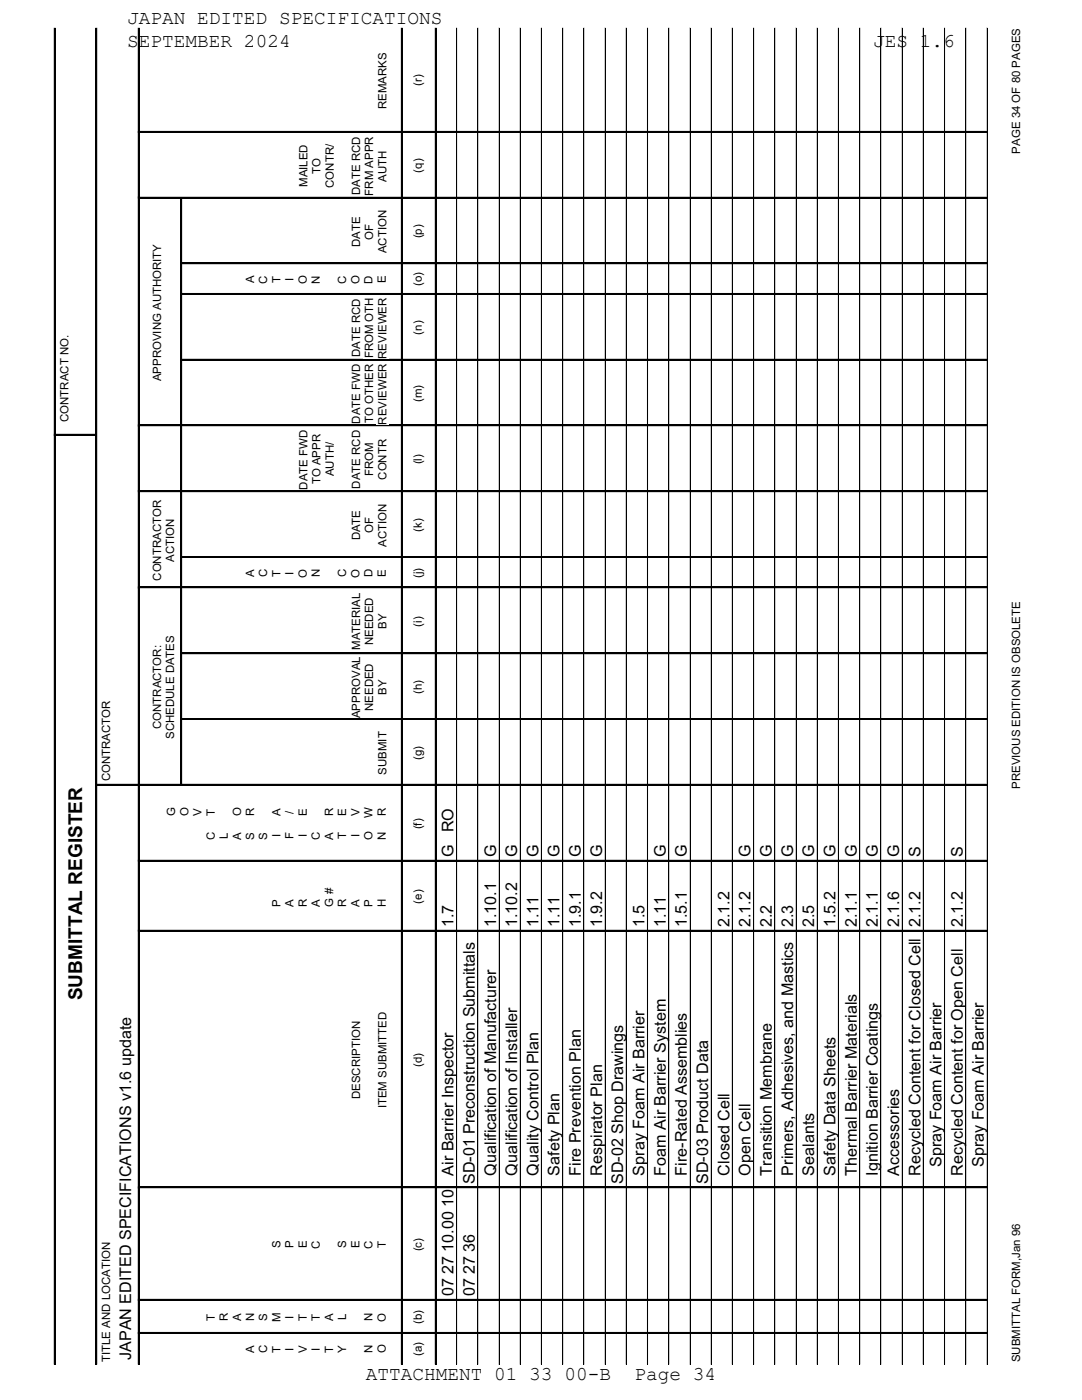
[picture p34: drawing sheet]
<svg xmlns="http://www.w3.org/2000/svg" width="216mm" height="279mm" viewBox="0 0 216 279" stroke-linecap="round" stroke-linejoin="round" font-family="sans-serif">
<defs><g id="words">
<g font-size="3.9">
<text x="25.4" y="4.8">JAPAN EDITED SPECIFICATIONS</text>
<text x="25.4" y="9.4">SEPTEMBER 2024</text>
<text x="174.2" y="9.4">JES</text>
<text x="183.5" y="9.4">1.6</text>
<text x="73" y="275.3">ATTACHMENT 01 33 00-B</text>
<text x="126.6" y="275.3">Page 34</text>
</g>
<text font-size="3.8" x="16.4" y="199.6" transform="rotate(-90 16.4 199.6)">SUBMITTAL REGISTER</text>
<g font-size="3.2">
<text x="90.5" y="166.1" transform="rotate(-90 90.5 166.1)">RO</text>
<text x="90.5" y="171.1" transform="rotate(-90 90.5 171.1)">G</text>
<text x="99" y="171.1" transform="rotate(-90 99 171.1)">G</text>
<text x="103.2" y="171.1" transform="rotate(-90 103.2 171.1)">G</text>
<text x="107.4" y="171.1" transform="rotate(-90 107.4 171.1)">G</text>
<text x="111.7" y="171.1" transform="rotate(-90 111.7 171.1)">G</text>
<text x="115.9" y="171.1" transform="rotate(-90 115.9 171.1)">G</text>
<text x="120.1" y="171.1" transform="rotate(-90 120.1 171.1)">G</text>
<text x="132.8" y="171.1" transform="rotate(-90 132.8 171.1)">G</text>
<text x="137.1" y="171.1" transform="rotate(-90 137.1 171.1)">G</text>
<text x="149.8" y="171.1" transform="rotate(-90 149.8 171.1)">G</text>
<text x="154" y="171.1" transform="rotate(-90 154 171.1)">G</text>
<text x="158.2" y="171.1" transform="rotate(-90 158.2 171.1)">G</text>
<text x="162.5" y="171.1" transform="rotate(-90 162.5 171.1)">G</text>
<text x="166.7" y="171.1" transform="rotate(-90 166.7 171.1)">G</text>
<text x="170.9" y="171.1" transform="rotate(-90 170.9 171.1)">G</text>
<text x="175.2" y="171.1" transform="rotate(-90 175.2 171.1)">G</text>
<text x="179.4" y="171.1" transform="rotate(-90 179.4 171.1)">G</text>
<text x="183.6" y="171.1" transform="rotate(-90 183.6 171.1)">S</text>
<text x="192.1" y="171.1" transform="rotate(-90 192.1 171.1)">S</text>
<text x="90.5" y="185.1" transform="rotate(-90 90.5 185.1)">1.7</text>
<text x="99" y="185.1" transform="rotate(-90 99 185.1)">1.10.1</text>
<text x="103.2" y="185.1" transform="rotate(-90 103.2 185.1)">1.10.2</text>
<text x="107.4" y="185.1" transform="rotate(-90 107.4 185.1)">1.11</text>
<text x="111.7" y="185.1" transform="rotate(-90 111.7 185.1)">1.11</text>
<text x="115.9" y="185.1" transform="rotate(-90 115.9 185.1)">1.9.1</text>
<text x="120.1" y="185.1" transform="rotate(-90 120.1 185.1)">1.9.2</text>
<text x="128.6" y="185.1" transform="rotate(-90 128.6 185.1)">1.5</text>
<text x="132.8" y="185.1" transform="rotate(-90 132.8 185.1)">1.11</text>
<text x="137.1" y="185.1" transform="rotate(-90 137.1 185.1)">1.5.1</text>
<text x="145.5" y="185.1" transform="rotate(-90 145.5 185.1)">2.1.2</text>
<text x="149.8" y="185.1" transform="rotate(-90 149.8 185.1)">2.1.2</text>
<text x="154" y="185.1" transform="rotate(-90 154 185.1)">2.2</text>
<text x="158.2" y="185.1" transform="rotate(-90 158.2 185.1)">2.3</text>
<text x="162.5" y="185.1" transform="rotate(-90 162.5 185.1)">2.5</text>
<text x="166.7" y="185.1" transform="rotate(-90 166.7 185.1)">1.5.2</text>
<text x="170.9" y="185.1" transform="rotate(-90 170.9 185.1)">2.1.1</text>
<text x="175.2" y="185.1" transform="rotate(-90 175.2 185.1)">2.1.1</text>
<text x="179.4" y="185.1" transform="rotate(-90 179.4 185.1)">2.1.6</text>
<text x="183.6" y="185.1" transform="rotate(-90 183.6 185.1)">2.1.2</text>
<text x="192.1" y="185.1" transform="rotate(-90 192.1 185.1)">2.1.2</text>
<text x="187.9" y="232.9" transform="rotate(-90 187.9 232.9)">Spray Foam Air Barrier</text>
<text x="196.3" y="232.9" transform="rotate(-90 196.3 232.9)">Spray Foam Air Barrier</text>
<text x="90.5" y="234.6" transform="rotate(-90 90.5 234.6)">Air Barrier Inspector</text>
<text x="94.7" y="236.3" transform="rotate(-90 94.7 236.3)">SD-01 Preconstruction Submittals</text>
<text x="99" y="234.6" transform="rotate(-90 99 234.6)">Qualification of Manufacturer</text>
<text x="103.2" y="234.6" transform="rotate(-90 103.2 234.6)">Qualification of Installer</text>
<text x="107.4" y="234.6" transform="rotate(-90 107.4 234.6)">Quality Control Plan</text>
<text x="111.7" y="234.6" transform="rotate(-90 111.7 234.6)">Safety Plan</text>
<text x="115.9" y="234.6" transform="rotate(-90 115.9 234.6)">Fire Prevention Plan</text>
<text x="120.1" y="234.6" transform="rotate(-90 120.1 234.6)">Respirator Plan</text>
<text x="124.4" y="236.3" transform="rotate(-90 124.4 236.3)">SD-02 Shop Drawings</text>
<text x="128.6" y="234.6" transform="rotate(-90 128.6 234.6)">Spray Foam Air Barrier</text>
<text x="132.8" y="234.6" transform="rotate(-90 132.8 234.6)">Foam Air Barrier System</text>
<text x="137.1" y="234.6" transform="rotate(-90 137.1 234.6)">Fire-Rated Assemblies</text>
<text x="141.3" y="236.3" transform="rotate(-90 141.3 236.3)">SD-03 Product Data</text>
<text x="145.5" y="234.6" transform="rotate(-90 145.5 234.6)">Closed Cell</text>
<text x="149.8" y="234.6" transform="rotate(-90 149.8 234.6)">Open Cell</text>
<text x="154" y="234.6" transform="rotate(-90 154 234.6)">Transition Membrane</text>
<text x="158.2" y="234.6" transform="rotate(-90 158.2 234.6)">Primers, Adhesives, and Mastics</text>
<text x="162.5" y="234.6" transform="rotate(-90 162.5 234.6)">Sealants</text>
<text x="166.7" y="234.6" transform="rotate(-90 166.7 234.6)">Safety Data Sheets</text>
<text x="170.9" y="234.6" transform="rotate(-90 170.9 234.6)">Thermal Barrier Materials</text>
<text x="175.2" y="234.6" transform="rotate(-90 175.2 234.6)">Ignition Barrier Coatings</text>
<text x="179.4" y="234.6" transform="rotate(-90 179.4 234.6)">Accessories</text>
<text x="183.6" y="234.6" transform="rotate(-90 183.6 234.6)">Recycled Content for Closed Cell</text>
<text x="192.1" y="234.6" transform="rotate(-90 192.1 234.6)">Recycled Content for Open Cell</text>
<text x="90.5" y="258.7" transform="rotate(-90 90.5 258.7)">07 27 10.00 10</text>
<text x="94.7" y="258.7" transform="rotate(-90 94.7 258.7)">07 27 36</text>
<text x="26.2" y="271.4" transform="rotate(-90 26.2 271.4)">JAPAN EDITED SPECIFICATIONS v1.6 update</text>
</g>
<g font-size="2.3">
<text x="84.2" y="17.2" transform="rotate(-90 84.2 17.2)">(r)</text>
<text x="77.1" y="21.7" transform="rotate(-90 77.1 21.7)">REMARKS</text>
<text x="64" y="34.7" transform="rotate(-90 64 34.7)">TO</text>
<text x="84.2" y="34.4" transform="rotate(-90 84.2 34.4)">(q)</text>
<text x="203.6" y="30.6" transform="rotate(-90 203.6 30.6)">PAGE 34 OF 80 PAGES</text>
<text x="61.3" y="37.3" transform="rotate(-90 61.3 37.3)">MAILED</text>
<text x="66.6" y="37.5" transform="rotate(-90 66.6 37.5)">CONTR/</text>
<text x="71.8" y="38.9" transform="rotate(-90 71.8 38.9)">DATE RCD</text>
<text x="74.5" y="39" transform="rotate(-90 74.5 39)">FRM APPR</text>
<text x="77.1" y="36.2" transform="rotate(-90 77.1 36.2)">AUTH</text>
<text x="74.5" y="47.8" transform="rotate(-90 74.5 47.8)">OF</text>
<text x="84.2" y="47.6" transform="rotate(-90 84.2 47.6)">(p)</text>
<text x="71.8" y="49.3" transform="rotate(-90 71.8 49.3)">DATE</text>
<text x="77.1" y="50.5" transform="rotate(-90 77.1 50.5)">ACTION</text>
<text x="50.7" y="56.5" transform="rotate(-90 50.7 56.5)">A</text>
<text x="53.3" y="56.6" transform="rotate(-90 53.3 56.6)">C</text>
<text x="56" y="56.5" transform="rotate(-90 56 56.5)">T</text>
<text x="58.6" y="56.1" transform="rotate(-90 58.6 56.1)">I</text>
<text x="61.2" y="56.7" transform="rotate(-90 61.2 56.7)">O</text>
<text x="63.8" y="56.6" transform="rotate(-90 63.8 56.6)">N</text>
<text x="69.1" y="56.6" transform="rotate(-90 69.1 56.6)">C</text>
<text x="71.7" y="56.7" transform="rotate(-90 71.7 56.7)">O</text>
<text x="74.3" y="56.6" transform="rotate(-90 74.3 56.6)">D</text>
<text x="77" y="56.5" transform="rotate(-90 77 56.5)">E</text>
<text x="84.2" y="57.1" transform="rotate(-90 84.2 57.1)">(o)</text>
<text x="71.8" y="71.3" transform="rotate(-90 71.8 71.3)">DATE RCD</text>
<text x="74.5" y="71.5" transform="rotate(-90 74.5 71.5)">FROM OTH</text>
<text x="77.1" y="71.6" transform="rotate(-90 77.1 71.6)">REVIEWER</text>
<text x="84.2" y="66.8" transform="rotate(-90 84.2 66.8)">(n)</text>
<text x="32.1" y="76.1" transform="rotate(-90 32.1 76.1)">APPROVING AUTHORITY</text>
<text x="84.2" y="80.2" transform="rotate(-90 84.2 80.2)">(m)</text>
<text x="13.7" y="84.2" transform="rotate(-90 13.7 84.2)">CONTRACT NO.</text>
<text x="71.8" y="84.6" transform="rotate(-90 71.8 84.6)">DATE FWD</text>
<text x="74.5" y="84.5" transform="rotate(-90 74.5 84.5)">TO OTHER</text>
<text x="77.1" y="84.7" transform="rotate(-90 77.1 84.7)">REVIEWER</text>
<text x="66.6" y="95.1" transform="rotate(-90 66.6 95.1)">AUTH/</text>
<text x="74.5" y="95.1" transform="rotate(-90 74.5 95.1)">FROM</text>
<text x="77.1" y="95.7" transform="rotate(-90 77.1 95.7)">CONTR</text>
<text x="84.2" y="92.7" transform="rotate(-90 84.2 92.7)">(l)</text>
<text x="61.3" y="97.7" transform="rotate(-90 61.3 97.7)">DATE FWD</text>
<text x="64" y="96.7" transform="rotate(-90 64 96.7)">TO APPR</text>
<text x="71.8" y="97.5" transform="rotate(-90 71.8 97.5)">DATE RCD</text>
<text x="71.8" y="107.9" transform="rotate(-90 71.8 107.9)">DATE</text>
<text x="74.5" y="106.4" transform="rotate(-90 74.5 106.4)">OF</text>
<text x="84.2" y="106.2" transform="rotate(-90 84.2 106.2)">(k)</text>
<text x="34.8" y="112.2" transform="rotate(-90 34.8 112.2)">ACTION</text>
<text x="77.1" y="109.1" transform="rotate(-90 77.1 109.1)">ACTION</text>
<text x="32.1" y="115.9" transform="rotate(-90 32.1 115.9)">CONTRACTOR</text>
<text x="50.7" y="115.1" transform="rotate(-90 50.7 115.1)">A</text>
<text x="53.3" y="115.2" transform="rotate(-90 53.3 115.2)">C</text>
<text x="56" y="115.1" transform="rotate(-90 56 115.1)">T</text>
<text x="58.6" y="114.7" transform="rotate(-90 58.6 114.7)">I</text>
<text x="61.2" y="115.3" transform="rotate(-90 61.2 115.3)">O</text>
<text x="63.8" y="115.2" transform="rotate(-90 63.8 115.2)">N</text>
<text x="69.1" y="115.2" transform="rotate(-90 69.1 115.2)">C</text>
<text x="71.7" y="115.3" transform="rotate(-90 71.7 115.3)">O</text>
<text x="74.3" y="115.2" transform="rotate(-90 74.3 115.2)">D</text>
<text x="77" y="115.1" transform="rotate(-90 77 115.1)">E</text>
<text x="84.2" y="115.4" transform="rotate(-90 84.2 115.4)">(j)</text>
<text x="77.1" y="125.5" transform="rotate(-90 77.1 125.5)">BY</text>
<text x="84.2" y="125" transform="rotate(-90 84.2 125)">(i)</text>
<text x="71.8" y="129.7" transform="rotate(-90 71.8 129.7)">MATERIAL</text>
<text x="74.5" y="128.8" transform="rotate(-90 74.5 128.8)">NEEDED</text>
<text x="71.8" y="143.3" transform="rotate(-90 71.8 143.3)">APPROVAL</text>
<text x="74.5" y="141.9" transform="rotate(-90 74.5 141.9)">NEEDED</text>
<text x="77.1" y="138.7" transform="rotate(-90 77.1 138.7)">BY</text>
<text x="84.2" y="138.5" transform="rotate(-90 84.2 138.5)">(h)</text>
<text x="32.1" y="145.5" transform="rotate(-90 32.1 145.5)">CONTRACTOR:</text>
<text x="34.8" y="147.5" transform="rotate(-90 34.8 147.5)">SCHEDULE DATES</text>
<text x="22" y="155.9" transform="rotate(-90 22 155.9)">CONTRACTOR</text>
<text x="77.1" y="154.6" transform="rotate(-90 77.1 154.6)">SUBMIT</text>
<text x="84.2" y="151.6" transform="rotate(-90 84.2 151.6)">(g)</text>
<text x="203.6" y="157.5" transform="rotate(-90 203.6 157.5)">PREVIOUS EDITION IS OBSOLETE</text>
<text x="35" y="162.9" transform="rotate(-90 35 162.9)">G</text>
<text x="37.6" y="162.9" transform="rotate(-90 37.6 162.9)">O</text>
<text x="40.2" y="162.8" transform="rotate(-90 40.2 162.8)">V</text>
<text x="42.8" y="167.6" transform="rotate(-90 42.8 167.6)">C</text>
<text x="42.8" y="162.8" transform="rotate(-90 42.8 162.8)">T</text>
<text x="45.5" y="167.4" transform="rotate(-90 45.5 167.4)">L</text>
<text x="48.1" y="167.5" transform="rotate(-90 48.1 167.5)">A</text>
<text x="48.1" y="162.9" transform="rotate(-90 48.1 162.9)">O</text>
<text x="50.7" y="167.5" transform="rotate(-90 50.7 167.5)">S</text>
<text x="50.7" y="162.9" transform="rotate(-90 50.7 162.9)">R</text>
<text x="53.3" y="167.5" transform="rotate(-90 53.3 167.5)">S</text>
<text x="56" y="167.1" transform="rotate(-90 56 167.1)">I</text>
<text x="56" y="162.8" transform="rotate(-90 56 162.8)">A</text>
<text x="58.6" y="167.5" transform="rotate(-90 58.6 167.5)">F</text>
<text x="58.6" y="162.4" transform="rotate(-90 58.6 162.4)">/</text>
<text x="61.2" y="167.1" transform="rotate(-90 61.2 167.1)">I</text>
<text x="61.2" y="162.8" transform="rotate(-90 61.2 162.8)">E</text>
<text x="63.8" y="167.6" transform="rotate(-90 63.8 167.6)">C</text>
<text x="66.5" y="167.5" transform="rotate(-90 66.5 167.5)">A</text>
<text x="66.5" y="162.9" transform="rotate(-90 66.5 162.9)">R</text>
<text x="69.1" y="167.5" transform="rotate(-90 69.1 167.5)">T</text>
<text x="69.1" y="162.8" transform="rotate(-90 69.1 162.8)">E</text>
<text x="71.7" y="167.1" transform="rotate(-90 71.7 167.1)">I</text>
<text x="71.7" y="162.8" transform="rotate(-90 71.7 162.8)">V</text>
<text x="74.3" y="167.7" transform="rotate(-90 74.3 167.7)">O</text>
<text x="74.3" y="163.2" transform="rotate(-90 74.3 163.2)">W</text>
<text x="77" y="167.6" transform="rotate(-90 77 167.6)">N</text>
<text x="77" y="162.9" transform="rotate(-90 77 162.9)">R</text>
<text x="84.2" y="165.5" transform="rotate(-90 84.2 165.5)">(f)</text>
<text x="66.5" y="178.4" transform="rotate(-90 66.5 178.4)">#</text>
<text x="56" y="180.9" transform="rotate(-90 56 180.9)">P</text>
<text x="58.6" y="180.9" transform="rotate(-90 58.6 180.9)">A</text>
<text x="61.2" y="181" transform="rotate(-90 61.2 181)">R</text>
<text x="63.8" y="180.9" transform="rotate(-90 63.8 180.9)">A</text>
<text x="66.5" y="181" transform="rotate(-90 66.5 181)">G</text>
<text x="69.1" y="181" transform="rotate(-90 69.1 181)">R</text>
<text x="71.7" y="180.9" transform="rotate(-90 71.7 180.9)">A</text>
<text x="74.3" y="180.9" transform="rotate(-90 74.3 180.9)">P</text>
<text x="77" y="181" transform="rotate(-90 77 181)">H</text>
<text x="84.2" y="180.3" transform="rotate(-90 84.2 180.3)">(e)</text>
<text x="84.2" y="212.9" transform="rotate(-90 84.2 212.9)">(d)</text>
<text x="71.8" y="219.4" transform="rotate(-90 71.8 219.4)">DESCRIPTION</text>
<text x="77.1" y="221.2" transform="rotate(-90 77.1 221.2)">ITEM SUBMITTED</text>
<text x="56" y="249.2" transform="rotate(-90 56 249.2)">S</text>
<text x="58.6" y="249.2" transform="rotate(-90 58.6 249.2)">P</text>
<text x="61.2" y="249.2" transform="rotate(-90 61.2 249.2)">E</text>
<text x="63.8" y="249.2" transform="rotate(-90 63.8 249.2)">C</text>
<text x="69.1" y="249.2" transform="rotate(-90 69.1 249.2)">S</text>
<text x="71.7" y="249.2" transform="rotate(-90 71.7 249.2)">E</text>
<text x="74.3" y="249.2" transform="rotate(-90 74.3 249.2)">C</text>
<text x="77" y="249.1" transform="rotate(-90 77 249.1)">T</text>
<text x="84.2" y="249.8" transform="rotate(-90 84.2 249.8)">(c)</text>
<text x="42.8" y="263.6" transform="rotate(-90 42.8 263.6)">T</text>
<text x="45.5" y="263.7" transform="rotate(-90 45.5 263.7)">R</text>
<text x="48.1" y="263.6" transform="rotate(-90 48.1 263.6)">A</text>
<text x="50.7" y="263.7" transform="rotate(-90 50.7 263.7)">N</text>
<text x="53.3" y="263.6" transform="rotate(-90 53.3 263.6)">S</text>
<text x="56" y="263.8" transform="rotate(-90 56 263.8)">M</text>
<text x="58.6" y="263.2" transform="rotate(-90 58.6 263.2)">I</text>
<text x="61.2" y="263.6" transform="rotate(-90 61.2 263.6)">T</text>
<text x="63.8" y="263.6" transform="rotate(-90 63.8 263.6)">T</text>
<text x="66.5" y="263.6" transform="rotate(-90 66.5 263.6)">A</text>
<text x="69.1" y="263.5" transform="rotate(-90 69.1 263.5)">L</text>
<text x="74.3" y="263.7" transform="rotate(-90 74.3 263.7)">N</text>
<text x="77" y="263.8" transform="rotate(-90 77 263.8)">O</text>
<text x="50.7" y="270" transform="rotate(-90 50.7 270)">A</text>
<text x="56" y="269.9" transform="rotate(-90 56 269.9)">T</text>
<text x="58.6" y="269.6" transform="rotate(-90 58.6 269.6)">I</text>
<text x="61.2" y="270" transform="rotate(-90 61.2 270)">V</text>
<text x="63.8" y="269.6" transform="rotate(-90 63.8 269.6)">I</text>
<text x="66.5" y="269.9" transform="rotate(-90 66.5 269.9)">T</text>
<text x="69.1" y="270" transform="rotate(-90 69.1 270)">Y</text>
<text x="84.2" y="264.2" transform="rotate(-90 84.2 264.2)">(b)</text>
<text x="22" y="271.9" transform="rotate(-90 22 271.9)">TITLE AND LOCATION</text>
<text x="53.3" y="270.1" transform="rotate(-90 53.3 270.1)">C</text>
<text x="74.3" y="270.1" transform="rotate(-90 74.3 270.1)">N</text>
<text x="77" y="270.1" transform="rotate(-90 77 270.1)">O</text>
<text x="84.2" y="270.6" transform="rotate(-90 84.2 270.6)">(a)</text>
<text x="203.6" y="271.9" transform="rotate(-90 203.6 271.9)">SUBMITTAL FORM,Jan 96</text>
</g>
</g></defs>
<g fill="none" stroke="#000" stroke-width=".3">
<path d="M27.6 39.4h169.2M27.6 26.3h169.2M36 58.6h160.8M36 52.5h160.8M36 71.8h160.8M10.8 86.7h8.2M27.6 98h169.2M27.6 84.9h169.2M27.6 117.2h169.2M36 111.1h160.8M36 130.4h160.8M19.1 156.6h177.7"/>
<path d="M36 143.5h160.8M27.6 171.8h169.2M27.6 185.7h169.2M27.6 236.9h169.2M27.6 259.4h169.2M27.6 266h169.2"/>
</g>
<g fill="#000">
<path d="M27.5 39.3v.3zM27.5 39.6h169.3zM196.8 39.3l.1 .3zM27.5 39.3h169.4z"/>
<path d="M27.5 26.1v.4zM27.5 26.5h169.3zM196.8 26.1l.1 .4zM27.5 26.1h169.4z"/>
<path d="M36 58.5v.3zM36 58.8l160.8 .1zM196.8 58.5l.1 .4zM36 58.5h160.9z"/>
<path d="M36 52.4v.3zM36 52.7l160.8 .1zM196.8 52.4l.1 .4zM36 52.4h160.9z"/>
<path d="M36 71.6v.4zM36 71.9l160.8 .1zM196.8 71.6l.1 .4zM36 71.6h160.9z"/>
<path d="M10.7 86.6l.1 .3zM10.8 86.9l8.2 .1zM19 86.6l.1 .4zM10.8 86.6h8.3z"/>
<path d="M27.5 97.8v.4zM27.5 98.2h169.3zM196.8 97.9l.1 .3zM27.5 97.8l169.4 .1z"/>
<path d="M27.5 84.7v.4zM27.5 85.1h169.3zM196.8 84.7l.1 .4zM27.5 84.7h169.4z"/>
<path d="M27.5 117.1v.3zM27.5 117.4h169.3zM196.8 117.1l.1 .3zM27.5 117.1h169.4z"/>
<path d="M36 111v.3zM36 111.3h160.8zM196.8 111l.1 .3zM36 111h160.9z"/>
<path d="M36 130.2v.3zM36 130.5l160.8 .1zM196.8 130.2l.1 .4zM36 130.2h160.9z"/>
<path d="M19 156.4l.1 .4zM19 156.8h177.8zM196.8 156.4l.1 .4zM19 156.4h177.9z"/>
<path d="M36 143.3v.4zM36 143.6l160.8 .1zM196.8 143.3l.1 .4zM36 143.3h160.9z"/>
<path d="M27.5 171.6v.3zM27.5 171.9l169.3 .1zM196.8 171.6l.1 .4zM27.5 171.6h169.4z"/>
<path d="M27.5 185.6v.3zM27.5 185.9h169.3zM196.8 185.6l.1 .3zM27.5 185.6h169.4z"/>
<path d="M27.5 236.8v.3zM27.5 237.1l169.3 .1zM196.8 236.8l.1 .4zM27.5 236.8h169.4z"/>
<path d="M27.5 259.2v.4zM27.5 259.6h169.3zM196.8 259.2l.1 .4zM27.5 259.2h169.4z"/>
<path d="M27.5 265.8v.4zM27.5 266.2h169.3zM196.8 265.8l.1 .4zM27.5 265.8h169.4z"/>
</g>
<g fill="#fff">
<path d="M12.9 157.3h4.3v42.3h-4.3z"/>
<path d="M11.6 66.8h2.6v17.4h-2.6z"/>
<path d="M19.9 247.8h2.6v24.1h-2.6z"/>
<path d="M19.9 139.8h2.6v16.1h-2.6z"/>
<path d="M30.1 128.8h2.5v16.7h-2.5z"/>
<path d="M32.7 126.8h2.6v20.7h-2.6z"/>
<path d="M30.1 99.8h2.5v16.1h-2.5z"/>
<path d="M32.7 103.5h2.6v8.7h-2.6z"/>
<path d="M30.1 48.7h2.5v27.4h-2.5z"/>
<path d="M48.6 268.5h2.6v1.5h-2.6z"/>
<path d="M51.3 268.4h2.5v1.7h-2.5z"/>
<path d="M53.9 268.5h2.6v1.4h-2.6z"/>
<path d="M56.5 268.9h2.6v.7h-2.6z"/>
<path d="M59.1 268.5h2.6v1.5h-2.6z"/>
<path d="M61.8 268.9h2.5v.7h-2.5z"/>
<path d="M64.4 268.5h2.6v1.4h-2.6z"/>
<path d="M67 268.5h2.6v1.5h-2.6z"/>
<path d="M69.6 268.9h2.6v.7h-2.6z"/>
<path d="M72.3 268.4h2.5v1.7h-2.5z"/>
<path d="M74.9 268.3h2.6v1.8h-2.6z"/>
<path d="M40.8 262.2h2.5v1.4h-2.5z"/>
<path d="M43.4 262.1h2.6v1.6h-2.6z"/>
<path d="M46 262.1h2.6v1.5h-2.6z"/>
<path d="M48.6 262.1h2.6v1.6h-2.6z"/>
<path d="M51.3 262.1h2.5v1.5h-2.5z"/>
<path d="M53.9 261.9h2.6v1.9h-2.6z"/>
<path d="M56.5 262.6h2.6v.6h-2.6z"/>
<path d="M59.1 262.2h2.6v1.4h-2.6z"/>
<path d="M61.8 262.2h2.5v1.4h-2.5z"/>
<path d="M64.4 262.1h2.6v1.5h-2.6z"/>
<path d="M67 262.2h2.6v1.3h-2.6z"/>
<path d="M69.6 262.6h2.6v.6h-2.6z"/>
<path d="M72.3 262.1h2.5v1.6h-2.5z"/>
<path d="M74.9 262h2.6v1.8h-2.6z"/>
<path d="M53.9 247.6h2.6v1.6h-2.6z"/>
<path d="M56.5 247.6h2.6v1.6h-2.6z"/>
<path d="M59.1 247.6h2.6v1.6h-2.6z"/>
<path d="M61.8 247.6h2.5v1.6h-2.5z"/>
<path d="M64.4 248.1h2.6v.6h-2.6z"/>
<path d="M67 247.6h2.6v1.6h-2.6z"/>
<path d="M69.6 247.6h2.6v1.6h-2.6z"/>
<path d="M72.3 247.6h2.5v1.6h-2.5z"/>
<path d="M74.9 247.7h2.6v1.4h-2.6z"/>
<path d="M69.8 203.7h2.5v15.7h-2.5z"/>
<path d="M75 201.9h2.6v19.3h-2.6z"/>
<path d="M53.9 179.4h2.6v1.5h-2.6z"/>
<path d="M56.5 179.4h2.6v1.5h-2.6z"/>
<path d="M59.1 179.4h2.6v1.6h-2.6z"/>
<path d="M61.8 179.4h2.5v1.5h-2.5z"/>
<path d="M64.4 179.3h2.6v1.7h-2.6z"/>
<path d="M67 179.4h2.6v1.6h-2.6z"/>
<path d="M69.6 179.4h2.6v1.5h-2.6z"/>
<path d="M72.3 179.4h2.5v1.5h-2.5z"/>
<path d="M74.9 179.4h2.6v1.6h-2.6z"/>
<path d="M64.4 177.2h2.6v1.2h-2.6z"/>
<path d="M67 177.5h2.6v.6h-2.6z"/>
<path d="M69.6 177.5h2.6v.6h-2.6z"/>
<path d="M72.3 177.5h2.5v.6h-2.5z"/>
<path d="M74.9 177.5h2.6v.6h-2.6z"/>
<path d="M40.8 166h2.5v1.6h-2.5z"/>
<path d="M43.4 166.1h2.6v1.3h-2.6z"/>
<path d="M46 166h2.6v1.5h-2.6z"/>
<path d="M48.6 166h2.6v1.5h-2.6z"/>
<path d="M51.3 166h2.5v1.5h-2.5z"/>
<path d="M53.9 166.5h2.6v.6h-2.6z"/>
<path d="M56.5 166.1h2.6v1.4h-2.6z"/>
<path d="M59.1 166.5h2.6v.6h-2.6z"/>
<path d="M61.8 166h2.5v1.6h-2.5z"/>
<path d="M64.4 166h2.6v1.5h-2.6z"/>
<path d="M67 166.1h2.6v1.4h-2.6z"/>
<path d="M69.6 166.5h2.6v.6h-2.6z"/>
<path d="M72.3 165.9h2.5v1.8h-2.5z"/>
<path d="M74.9 166h2.6v1.6h-2.6z"/>
<path d="M32.9 161.1h2.6v1.8h-2.6z"/>
<path d="M35.5 161.1h2.6v1.8h-2.6z"/>
<path d="M38.1 161.3h2.6v1.5h-2.6z"/>
<path d="M40.8 161.4h2.5v1.4h-2.5z"/>
<path d="M43.4 161.7h2.6v.7h-2.6z"/>
<path d="M46 161.1h2.6v1.8h-2.6z"/>
<path d="M48.6 161.2h2.6v1.7h-2.6z"/>
<path d="M51.3 161.7h2.5v.7h-2.5z"/>
<path d="M53.9 161.3h2.6v1.5h-2.6z"/>
<path d="M56.5 161.7h2.6v.7h-2.6z"/>
<path d="M59.1 161.3h2.6v1.5h-2.6z"/>
<path d="M61.8 161.7h2.5v.7h-2.5z"/>
<path d="M64.4 161.2h2.6v1.7h-2.6z"/>
<path d="M67 161.3h2.6v1.5h-2.6z"/>
<path d="M69.6 161.3h2.6v1.5h-2.6z"/>
<path d="M72.3 160.9h2.5v2.3h-2.5z"/>
<path d="M74.9 161.2h2.6v1.7h-2.6z"/>
<path d="M75 146h2.6v8.6h-2.6z"/>
<path d="M69.8 131h2.5v12.3h-2.5z"/>
<path d="M72.4 132.4h2.6v9.5h-2.6z"/>
<path d="M75 135.7h2.6v3h-2.6z"/>
<path d="M69.8 118.3h2.5v11.4h-2.5z"/>
<path d="M72.4 119.2h2.6v9.6h-2.6z"/>
<path d="M75 122.5h2.6v3h-2.6z"/>
<path d="M48.6 113.6h2.6v1.5h-2.6z"/>
<path d="M51.3 113.6h2.5v1.6h-2.5z"/>
<path d="M53.9 113.7h2.6v1.4h-2.6z"/>
<path d="M56.5 114.1h2.6v.6h-2.6z"/>
<path d="M59.1 113.5h2.6v1.8h-2.6z"/>
<path d="M61.8 113.6h2.5v1.6h-2.5z"/>
<path d="M64.4 114.1h2.6v.6h-2.6z"/>
<path d="M67 113.6h2.6v1.6h-2.6z"/>
<path d="M69.6 113.5h2.6v1.8h-2.6z"/>
<path d="M72.3 113.6h2.5v1.6h-2.5z"/>
<path d="M74.9 113.6h2.6v1.5h-2.6z"/>
<path d="M69.8 101.8h2.5v6.1h-2.5z"/>
<path d="M72.4 103.2h2.6v3.2h-2.6z"/>
<path d="M75 100.5h2.6v8.6h-2.6z"/>
<path d="M59.3 85.6h2.5v12.1h-2.5z"/>
<path d="M61.9 86.6h2.6v10.1h-2.6z"/>
<path d="M64.5 88.2h2.6v6.9h-2.6z"/>
<path d="M69.8 85.8h2.5v11.7h-2.5z"/>
<path d="M72.4 88.3h2.6v6.8h-2.6z"/>
<path d="M75 87.6h2.6v8.1h-2.6z"/>
<path d="M69.8 72.5h2.5v12.1h-2.5z"/>
<path d="M72.4 72.7h2.6v11.8h-2.6z"/>
<path d="M75 72.4h2.6v12.3h-2.6z"/>
<path d="M69.8 59.6h2.5v11.7h-2.5z"/>
<path d="M72.4 59.3h2.6v12.2h-2.6z"/>
<path d="M75 59.3h2.6v12.3h-2.6z"/>
<path d="M48.6 55h2.6v1.5h-2.6z"/>
<path d="M51.3 55h2.5v1.6h-2.5z"/>
<path d="M53.9 55.1h2.6v1.4h-2.6z"/>
<path d="M56.5 55.5h2.6v.6h-2.6z"/>
<path d="M59.1 54.9h2.6v1.8h-2.6z"/>
<path d="M61.8 55h2.5v1.6h-2.5z"/>
<path d="M64.4 55.5h2.6v.6h-2.6z"/>
<path d="M67 55h2.6v1.6h-2.6z"/>
<path d="M69.6 54.9h2.6v1.8h-2.6z"/>
<path d="M72.3 55h2.5v1.6h-2.5z"/>
<path d="M74.9 55h2.6v1.5h-2.6z"/>
<path d="M69.8 43.2h2.5v6.1h-2.5z"/>
<path d="M72.4 44.6h2.6v3.2h-2.6z"/>
<path d="M75 41.9h2.6v8.6h-2.6z"/>
<path d="M59.3 28.8h2.5v8.5h-2.5z"/>
<path d="M61.9 31.5h2.6v3.2h-2.6z"/>
<path d="M64.5 28.7h2.6v8.8h-2.6z"/>
<path d="M69.8 27.2h2.5v11.7h-2.5z"/>
<path d="M72.4 27.2h2.6v11.8h-2.6z"/>
<path d="M75 30h2.6v6.2h-2.6z"/>
<path d="M75 10.4h2.6v11.3h-2.6z"/>
<path d="M82.1 267.8h2.6v2.8h-2.6z"/>
<path d="M82.1 261.4h2.6v2.8h-2.6z"/>
<path d="M82.1 247.1h2.6v2.7h-2.6z"/>
<path d="M82.1 210.1h2.6v2.8h-2.6z"/>
<path d="M82.1 177.5h2.6v2.8h-2.6z"/>
<path d="M82.1 163.4h2.6v2.1h-2.6z"/>
<path d="M82.1 148.8h2.6v2.8h-2.6z"/>
<path d="M82.1 135.7h2.6v2.8h-2.6z"/>
<path d="M82.1 123h2.6v2h-2.6z"/>
<path d="M82.1 113.3h2.6v2.1h-2.6z"/>
<path d="M82.1 103.5h2.6v2.7h-2.6z"/>
<path d="M82.1 90.6h2.6v2.1h-2.6z"/>
<path d="M82.1 76.8h2.6v3.4h-2.6z"/>
<path d="M82.1 64h2.6v2.8h-2.6z"/>
<path d="M82.1 54.3h2.6v2.8h-2.6z"/>
<path d="M82.1 44.8h2.6v2.8h-2.6z"/>
<path d="M82.1 31.7h2.6v2.7h-2.6z"/>
<path d="M82.1 14.9h2.6v2.3h-2.6z"/>
</g>
<path d="M10.9 5.6v266.6M19.2 5.6v266.6M27.7 5.6v266.6M80.2 5.6v266.6M87 5.6v266.6M36.2 39.6v117.1" fill="none" stroke="#000" stroke-width=".3"/>
<g fill="#000">
<path d="M10.7 5.6l.1 266.7zM10.7 272.3h.4zM11.1 5.6v266.7zM10.8 5.6h.3z"/>
<path d="M19 5.6l.1 266.7zM19 272.3h.4zM19.4 5.6v266.7zM19 5.6h.4z"/>
<path d="M27.5 5.6v266.7zM27.5 272.3h.4zM27.8 5.6l.1 266.7zM27.5 5.6h.4z"/>
<path d="M80 5.6v266.7zM80 272.3h.3zM80.3 5.6l.1 266.7zM80 5.6h.4z"/>
<path d="M86.8 5.6v266.7zM86.8 272.3h.3zM87.1 5.6v266.7zM86.8 5.6h.3z"/>
<path d="M91 5.6v266.7zM91 272.3h.2zM91.2 5.6v266.7zM91 5.6h.2z"/>
<path d="M95.2 5.6l.1 266.7zM95.2 272.3h.2zM95.4 5.6v266.7zM95.2 5.6h.2z"/>
<path d="M99.5 5.6v266.7zM99.5 272.3h.2zM99.6 5.6l.1 266.7zM99.5 5.6h.2z"/>
<path d="M103.7 5.6v266.7zM103.7 272.3h.2zM103.9 5.6v266.7zM103.7 5.6h.2z"/>
<path d="M107.9 5.6l.1 266.7zM107.9 272.3h.2zM108.1 5.6v266.7zM107.9 5.6h.2z"/>
<path d="M112.2 5.6v266.7zM112.2 272.3h.2zM112.3 5.6l.1 266.7zM112.2 5.6h.2z"/>
<path d="M116.4 5.6v266.7zM116.4 272.3h.2zM116.6 5.6v266.7zM116.4 5.6h.2z"/>
<path d="M120.6 5.6l.1 266.7zM120.6 272.3h.2zM120.8 5.6v266.7zM120.6 5.6h.2z"/>
<path d="M124.9 5.6v266.7zM124.9 272.3h.2zM125 5.6l.1 266.7zM124.9 5.6h.2z"/>
<path d="M129.1 5.6v266.7zM129.1 272.3h.2zM129.3 5.6v266.7zM129.1 5.6h.2z"/>
<path d="M133.3 5.6l.1 266.7zM133.3 272.3h.2zM133.5 5.6v266.7zM133.3 5.6h.2z"/>
<path d="M137.6 5.6v266.7zM137.6 272.3h.2zM137.7 5.6l.1 266.7zM137.6 5.6h.2z"/>
<path d="M141.8 5.6v266.7zM141.8 272.3h.2zM142 5.6v266.7zM141.8 5.6h.2z"/>
<path d="M146 5.6l.1 266.7zM146 272.3h.2zM146.2 5.6v266.7zM146 5.6h.2z"/>
<path d="M150.3 5.6v266.7zM150.3 272.3h.2zM150.4 5.6l.1 266.7zM150.3 5.6h.2z"/>
<path d="M154.5 5.6v266.7zM154.5 272.3h.2zM154.7 5.6v266.7zM154.5 5.6h.2z"/>
<path d="M158.7 5.6l.1 266.7zM158.7 272.3h.2zM158.9 5.6v266.7zM158.7 5.6h.2z"/>
<path d="M163 5.6v266.7zM163 272.3h.2zM163.1 5.6l.1 266.7zM163 5.6h.2z"/>
<path d="M167.2 5.6v266.7zM167.2 272.3h.2zM167.4 5.6v266.7zM167.2 5.6h.2z"/>
<path d="M171.4 5.6l.1 266.7zM171.4 272.3h.2zM171.6 5.6v266.7zM171.4 5.6h.2z"/>
<path d="M175.7 5.6v266.7zM175.7 272.3h.2zM175.8 5.6l.1 266.7zM175.7 5.6h.2z"/>
<path d="M179.9 5.6v266.7zM179.9 272.3h.2zM180.1 5.6v266.7zM179.9 5.6h.2z"/>
<path d="M184.1 5.6l.1 266.7zM184.1 272.3h.2zM184.3 5.6v266.7zM184.1 5.6h.2z"/>
<path d="M188.4 5.6v266.7zM188.4 272.3h.2zM188.5 5.6l.1 266.7zM188.4 5.6h.2z"/>
<path d="M192.6 5.6v266.7zM192.6 272.3h.2zM192.8 5.6v266.7zM192.6 5.6h.2z"/>
<path d="M196.8 5.6l.1 266.7zM196.8 272.3h.2zM197 5.6v266.7zM196.8 5.6h.2z"/>
<path d="M36 39.6v117.2zM36 156.8h.3zM36.3 39.6v117.2zM36 39.6h.3z"/>
</g>
<g fill="none" stroke="#000" stroke-width=".2">
<path d="M91.1 5.6v266.6M95.4 5.6v266.6M99.6 5.6v266.6M103.8 5.6v266.6M108.1 5.6v266.6M112.3 5.6v266.6M116.5 5.6v266.6M120.8 5.6v266.6M125 5.6v266.6M129.2 5.6v266.6M133.5 5.6v266.6M137.7 5.6v266.6"/>
<path d="M141.9 5.6v266.6M146.2 5.6v266.6M150.4 5.6v266.6M154.6 5.6v266.6M158.9 5.6v266.6M163.1 5.6v266.6M167.3 5.6v266.6M171.6 5.6v266.6M175.8 5.6v266.6M180 5.6v266.6M184.3 5.6v266.6M188.5 5.6v266.6"/>
<path d="M192.7 5.6v266.6M197 5.6v266.6"/>
</g>
<use href="#words"/>
</svg>
